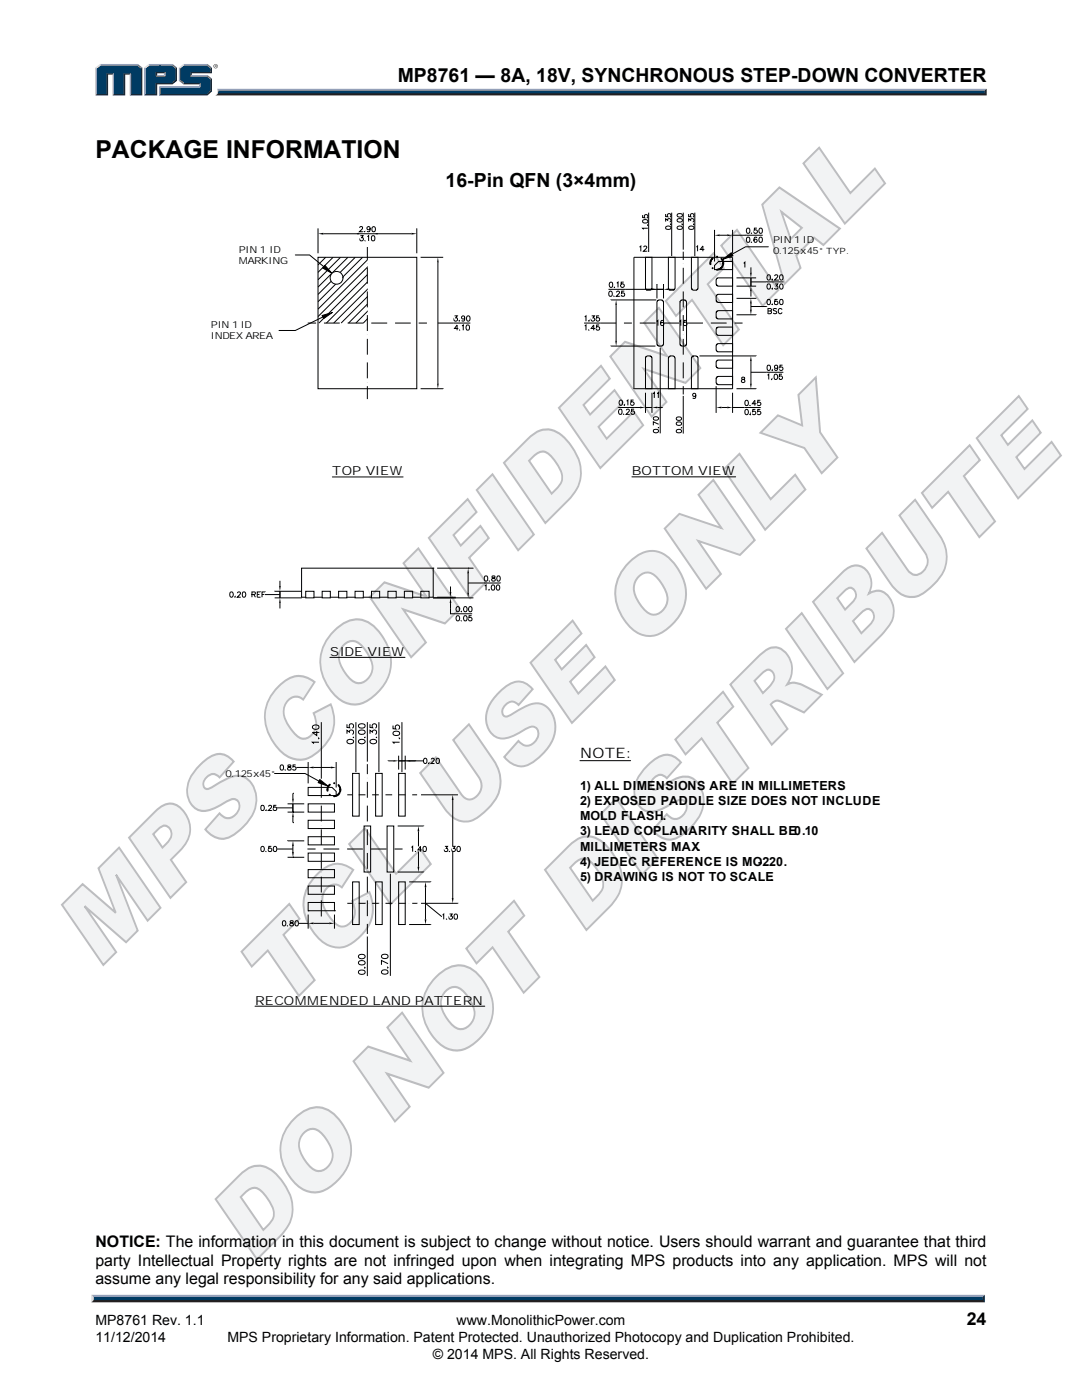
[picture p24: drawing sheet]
<svg xmlns="http://www.w3.org/2000/svg" width="216mm" height="279mm" viewBox="0 0 216 279" stroke-linecap="round" stroke-linejoin="round" font-family="sans-serif">
<defs><g id="words">
<g font-size="20.4" fill="#f2f3f4">
<text x="19.6" y="193.6" transform="rotate(-45 19.6 193.6)">MPS CONFIDENTIAL</text>
<text x="50.2" y="252.4" transform="rotate(-45 50.2 252.4)">DO NOT DISTRIBUTE</text>
</g>
<text font-size="4.9" x="19" y="31.5">PACKAGE INFORMATION</text>
<g font-size="3.9">
<text x="79.4" y="16.3">MP8761 — 8A, 18V, SYNCHRONOUS STEP-DOWN CONVERTER</text>
<text x="88.9" y="37.3">16-Pin QFN (3×4mm)</text>
</g>
<text font-size="3.5" x="192.9" y="264.5">24</text>
<g font-size="3.2">
<text x="19" y="249">NOTICE: The information in this document is subject to change without notice. Users should warrant and guarantee that third</text>
<text x="19" y="252.6">party Intellectual Property rights are not infringed upon when integrating MPS products into any application. MPS will not</text>
<text x="19" y="256.3">assume any legal responsibility for any said applications.</text>
</g>
<text font-size="2.9" x="115.7" y="151.3">NOTE:</text>
<g font-size="2.8">
<text x="19" y="267.9">11/12/2014</text>
<text x="19" y="264.5">MP8761 Rev. 1.1</text>
<text x="45.4" y="267.9">MPS Proprietary Information. Patent Protected. Unauthorized Photocopy and Duplication Prohibited.</text>
<text x="91.1" y="264.5">www.MonolithicPower.com</text>
<text x="86.4" y="271.1">© 2014 MPS. All Rights Reserved.</text>
</g>
<g font-size="2.5">
<text x="66.3" y="94.8">TOP VIEW</text>
<text x="126.1" y="94.8">BOTTOM VIEW</text>
<text x="65.9" y="130.8">SIDE VIEW</text>
<text x="115.7" y="157.6">1) ALL DIMENSIONS ARE IN MILLIMETERS</text>
<text x="115.7" y="160.7">2) EXPOSED PADDLE SIZE DOES NOT INCLUDE</text>
<text x="167.5" y="157.6">.</text>
<text x="115.7" y="163.6">MOLD FLASH.</text>
<text x="115.7" y="166.7">3) LEAD COPLANARITY SHALL BE0.10</text>
<text x="115.7" y="169.7">MILLIMETERS MAX.</text>
<text x="115.7" y="172.8">4) JEDEC REFERENCE IS MO-220.</text>
<text x="115.7" y="175.9">5) DRAWING IS NOT TO SCALE.</text>
<text x="50.9" y="200.6">RECOMMENDED LAND PATTERN</text>
</g>
<g font-size="1.9">
<text x="47.7" y="50.6">PIN 1 ID</text>
<text x="47.7" y="52.7">MARKING</text>
<text x="154.3" y="48.5">PIN 1 ID</text>
<text x="154.3" y="50.8">0.125x45° TYP.</text>
<text x="42.1" y="65.5">PIN 1 ID</text>
<text x="42.1" y="67.6">INDEX AREA</text>
<text x="45" y="155">0.125x45°</text>
</g>
</g></defs>
<g fill="none" stroke="#bcbdc0" stroke-width=".39">
<path d="M163.5 29.5l6.2 9 4.9-4.9 2 3-8 8-8.3-12zM143.9 49l3.2-3.1 8.2 12-3.1 3.1zM152.1 40.8l3.4-3.4 12.1 8.2-3.3 3.3-1.9-1.5-3.5 3.6 .8 2.5-3.2 3.2zM155.9 42.3l4.1 3.2-2.2 2.2zM121.8 71.1l2.9-2.9 8.4 2.8-4.6-6.6 3-3 8.2 12.1-2.9 2.9-8.3-2.8 4.5 6.6-3 3zM132.8 60.1l9.6-9.5 2 2.9-3.2 3.2 6.2 9.1-3.1 3.1-6.2-9.1-3.2 3.2zM95.1 97.8l3.2-3.1 8.2 12-3.1 3.1zM100.6 92.4l4.6-4.7a4.7 4.7 0 0 1 5.7-1.6 10.6 10.6 0 0 1 5 8.1 7.4 7.4 0 0 1-2.4 5.5l-4.7 4.7zM106.3 91.2a2.21 2.21 0 0 1 3-.8 8.1 8.1 0 0 1 2.9 5l-.1 .7-.3 .6-1.7 1.8-4.5-6.5zM111.5 81.4l8.4-8.4 1.8 2.6-5.3 5.2 1.3 1.9 4.9-4.8 1.7 2.4-4.9 4.9 1.7 2.4 5.4-5.5 1.8 2.8-8.5 8.5zM73.8 119.1l2.9-2.9 8.4 2.9-4.6-6.7 3-3 8.2 12.1-2.9 2.9-8.3-2.8 4.5 6.6-3 3zM85.6 107.4l7.7-7.8 1.8 2.6-4.6 4.6 1.4 2.1 4-3.9 1.6 2.4-3.9 3.9 3.4 4.9-3.2 3.2z"/>
<path d="M55.6 137a5.1 5.1 0 0 1 5.4-1.9l1.8 1-2.3 3.5a2.18 2.18 0 0 0-3.5 .9 4.4 4.4 0 0 0 .8 4.7l.9 1.1a2.16 2.16 0 0 0 3.8 0 3.6 3.6 0 0 0 .1-4l3.4-1.7a7.5 7.5 0 0 1-2.3 9.2 5.2 5.2 0 0 1-8.1-.3 9 9 0 0 1-2.2-9.2l1.1-2zM66.7 125.9a6.1 6.1 0 0 1 5.6-2.2 8.6 8.6 0 0 1 5.1 5.4 8.4 8.4 0 0 1-3 10 5.2 5.2 0 0 1-7.9-.6 8.8 8.8 0 0 1-1.4-10.7zM68.6 128.7a2.28 2.28 0 0 1 3.6 .2 6.9 6.9 0 0 1 2.1 4.8 2.79 2.79 0 0 1-3.5 2.5 7.2 7.2 0 0 1-3.2-5.1 3.3 3.3 0 0 1 1-2.4zM40 152.6a5.1 5.1 0 0 1 4.6-2 4.4 4.4 0 0 1 2 1.4l-2.8 3.1a1.87 1.87 0 0 0-1.9-.5 1.87 1.87 0 0 0-1.3 1.6 .89 .89 0 0 0 .2 1 .89 .89 0 0 0 1.1 .1l.8-.4a9.1 9.1 0 0 1 5.1-2.1 4.6 4.6 0 0 1 3.3 5.3 9.4 9.4 0 0 1-6.4 7.3 4.4 4.4 0 0 1-3.7-1.9l2.8-3.2a2.07 2.07 0 0 0 2 1 2.07 2.07 0 0 0 1.7-1.4 1.46 1.46 0 0 0 .2-1.6 1.46 1.46 0 0 0-1.4-.8l-.7 .3a11.5 11.5 0 0 1-5 2 3.9 3.9 0 0 1-3.2-4.6 7.7 7.7 0 0 1 2.6-4.6zM30.6 166.5l.9-.9a1.41 1.41 0 0 1 2.4-.2 2.2 2.2 0 0 1-.7 3l-.8 .8zM31 162a3.5 3.5 0 0 1 4.6-1.1 5.6 5.6 0 0 1 .2 9l-1.7 1.7 3.1 4.4-3.2 3.2-8.3-12zM12.4 180.6l4.1-4.2 6.6 5.8-3.5-8.9 4.2-4.1 8.2 12-2.5 2.5-6.3-9.1 4.3 11.1-2.3 2.3-8.3-7.1 6.3 9.1-2.6 2.6z"/>
</g>
<path d="M48.2 189.9l9.5-9.5 2.1 3-3.2 3.2 6.2 9-3.1 3.1-6.3-9-3.2 3.2z" fill="#f2f3f4"/>
<path d="M48.2 189.9l9.5-9.5 2.1 3-3.2 3.2 6.2 9-3.1 3.1-6.3-9-3.2 3.2z" fill="none" stroke="#bcbdc0" stroke-width=".39"/>
<path d="M63.3 174.5a5.1 5.1 0 0 1 5.4-1.9l1.8 1-2.3 3.5a2.18 2.18 0 0 0-3.5 .9 4.4 4.4 0 0 0 .8 4.6l.9 1.2a2.16 2.16 0 0 0 3.8 0 3.6 3.6 0 0 0 .1-4l3.4-1.7a7.5 7.5 0 0 1-2.3 9.2 5.2 5.2 0 0 1-8.1-.3 9 9 0 0 1-2.2-9.2l1.1-2z" fill="#f2f3f4"/>
<path d="M63.3 174.5a5.1 5.1 0 0 1 5.4-1.9l1.8 1-2.3 3.5a2.18 2.18 0 0 0-3.5 .9 4.4 4.4 0 0 0 .8 4.6l.9 1.2a2.16 2.16 0 0 0 3.8 0 3.6 3.6 0 0 0 .1-4l3.4-1.7a7.5 7.5 0 0 1-2.3 9.2 5.2 5.2 0 0 1-8.1-.3 9 9 0 0 1-2.2-9.2l1.1-2z" fill="none" stroke="#bcbdc0" stroke-width=".39"/>
<path d="M72.8 165.3l6.2 9.1 4.9-4.9 2.1 2.9-8.1 8.1-8.2-12.1z" fill="#f2f3f4"/>
<path d="M72.8 165.3l6.2 9.1 4.9-4.9 2.1 2.9-8.1 8.1-8.2-12.1z" fill="none" stroke="#bcbdc0" stroke-width=".39"/>
<path d="M87 151.1l5 7.4a1.93 1.93 0 0 0 1.7 1.1 1.93 1.93 0 0 0 1.8-1.1 2.78 2.78 0 0 0 0-3.5l-5.1-7.3 3.2-3.1 4.9 7.1a7.2 7.2 0 0 1-1.4 10 5.9 5.9 0 0 1-4.6 2.2 5.1 5.1 0 0 1-3.7-2.5l-5-7.1z" fill="#f2f3f4"/>
<path d="M87 151.1l5 7.4a1.93 1.93 0 0 0 1.7 1.1 1.93 1.93 0 0 0 1.8-1.1 2.78 2.78 0 0 0 0-3.5l-5.1-7.3 3.2-3.1 4.9 7.1a7.2 7.2 0 0 1-1.4 10 5.9 5.9 0 0 1-4.6 2.2 5.1 5.1 0 0 1-3.7-2.5l-5-7.1z" fill="none" stroke="#bcbdc0" stroke-width=".39"/>
<path d="M99.6 138.1a5.1 5.1 0 0 1 4.7-2 4.4 4.4 0 0 1 2 1.4l-2.8 3.2a1.87 1.87 0 0 0-2-.5 1.87 1.87 0 0 0-1.3 1.6 .89 .89 0 0 0 .3 1 .89 .89 0 0 0 1 .1l.9-.5a9.1 9.1 0 0 1 5-2 4.6 4.6 0 0 1 3.4 5.2 9.4 9.4 0 0 1-6.5 7.3 4.4 4.4 0 0 1-3.7-1.8l2.8-3.2a2.07 2.07 0 0 0 2 .9 2.07 2.07 0 0 0 1.8-1.4 1.46 1.46 0 0 0 .2-1.6 1.46 1.46 0 0 0-1.4-.8l-.8 .3a11.5 11.5 0 0 1-5 2.1 3.9 3.9 0 0 1-3.2-4.7 7.7 7.7 0 0 1 2.6-4.6z" fill="#f2f3f4"/>
<path d="M99.6 138.1a5.1 5.1 0 0 1 4.7-2 4.4 4.4 0 0 1 2 1.4l-2.8 3.2a1.87 1.87 0 0 0-2-.5 1.87 1.87 0 0 0-1.3 1.6 .89 .89 0 0 0 .3 1 .89 .89 0 0 0 1 .1l.9-.5a9.1 9.1 0 0 1 5-2 4.6 4.6 0 0 1 3.4 5.2 9.4 9.4 0 0 1-6.5 7.3 4.4 4.4 0 0 1-3.7-1.8l2.8-3.2a2.07 2.07 0 0 0 2 .9 2.07 2.07 0 0 0 1.8-1.4 1.46 1.46 0 0 0 .2-1.6 1.46 1.46 0 0 0-1.4-.8l-.8 .3a11.5 11.5 0 0 1-5 2.1 3.9 3.9 0 0 1-3.2-4.7 7.7 7.7 0 0 1 2.6-4.6z" fill="none" stroke="#bcbdc0" stroke-width=".39"/>
<path d="M105.9 132.3l8.4-8.4 1.7 2.5-5.2 5.3 1.3 1.9 4.9-4.9 1.6 2.5-4.8 4.8 1.6 2.4 5.4-5.4 1.9 2.7-8.6 8.6z" fill="#f2f3f4"/>
<path d="M105.9 132.3l8.4-8.4 1.7 2.5-5.2 5.3 1.3 1.9 4.9-4.9 1.6 2.5-4.8 4.8 1.6 2.4 5.4-5.4 1.9 2.7-8.6 8.6z" fill="none" stroke="#bcbdc0" stroke-width=".39"/>
<path d="M127.4 115.1a3.8 3.8 0 0 0-.1 4.9 4.3 4.3 0 0 0 3.2 2.7 3.3 3.3 0 0 0 2.1-5.2 5.5 5.5 0 0 0-3-3.2 2.26 2.26 0 0 0-2.2 .8zM125.5 112.3a6.1 6.1 0 0 1 5.6-2.2 8.6 8.6 0 0 1 5.2 5.4 8.4 8.4 0 0 1-3.1 9.9 5.2 5.2 0 0 1-7.8-.6 8.8 8.8 0 0 1-1.4-10.6z" fill="#f2f3f4"/>
<path d="M125.5 112.3a6.1 6.1 0 0 1 5.6-2.2 8.6 8.6 0 0 1 5.2 5.4 8.4 8.4 0 0 1-3.1 9.9 5.2 5.2 0 0 1-7.8-.6 8.8 8.8 0 0 1-1.4-10.6zM127.4 115.1a2.28 2.28 0 0 1 3.7 .1 6.9 6.9 0 0 1 2.1 4.9 2.79 2.79 0 0 1-3.5 2.4 7.2 7.2 0 0 1-3.2-5.1 3.3 3.3 0 0 1 .9-2.3z" fill="none" stroke="#bcbdc0" stroke-width=".39"/>
<path d="M132.6 105.5l3-2.9 8.4 2.8-4.6-6.7 2.9-2.9 8.3 12-3 3-8.3-2.8 4.5 6.5-2.9 3z" fill="#f2f3f4"/>
<path d="M132.6 105.5l3-2.9 8.4 2.8-4.6-6.7 2.9-2.9 8.3 12-3 3-8.3-2.8 4.5 6.5-2.9 3z" fill="none" stroke="#bcbdc0" stroke-width=".39"/>
<path d="M144.4 93.7l3.2-3.1 6.2 9 4.9-4.9 2 3-8 8z" fill="#f2f3f4"/>
<path d="M144.4 93.7l3.2-3.1 6.2 9 4.9-4.9 2 3-8 8z" fill="none" stroke="#bcbdc0" stroke-width=".39"/>
<path d="M151.7 86.4l3.5-3.5 4.9 2-.8-6.1 3.5-3.5 .8 11 3.5 5-3.1 3.1-3.5-5z" fill="#f2f3f4"/>
<g fill="none" stroke="#bcbdc0" stroke-width=".39">
<path d="M203.3 79l1.8 2.6-5.3 5.3 1.3 1.9 4.9-4.9 1.7 2.5-4.9 4.8 1.6 2.4 5.4-5.4 1.9 2.7-8.5 8.6-8.3-12.1zM151.7 86.4l3.5-3.5 4.9 2-.8-6.1 3.5-3.5 .8 11 3.5 5-3.1 3.1-3.5-5zM184 98.4l9.5-9.5 2 2.9-3.2 3.2 6.2 9.1-3.1 3.1-6.2-9.1-3.2 3.2zM167.1 119.4l1.7-1.7a1.27 1.27 0 0 1 1.6 0 1.27 1.27 0 0 1 .3 1.6 7.2 7.2 0 0 1-2.1 2.4zM179.5 102.9l3.1-3.2 4.9 7.2a7.2 7.2 0 0 1-1.4 10 5.9 5.9 0 0 1-4.6 2.2 5.1 5.1 0 0 1-3.7-2.5l-4.9-7.1 3.1-3.2 5 7.4a1.93 1.93 0 0 0 1.8 1 1.93 1.93 0 0 0 1.7-1 2.78 2.78 0 0 0 0-3.5zM150.5 135.9a7.5 7.5 0 0 1 2.5-2.2 1.44 1.44 0 0 1 1.4 .8 1.44 1.44 0 0 1-.1 1.5l-.8 1-1.3 1.3zM151 131.4a6 6 0 0 1 3.6-2.2 4.1 4.1 0 0 1 3.4 4.1 5.3 5.3 0 0 1-1 3.3 3 3 0 0 1 3.1 .1l3.9 1.9-3.6 3.6-4.2-2a1.65 1.65 0 0 0-2.4 .4l3.3 4.9-3.1 3.1-8.3-12zM156.8 125.5l3.2-3.1 8.2 12-3.1 3.1zM162.2 120.1l5.9-5.9a3.3 3.3 0 0 1 4.1-1 3.9 3.9 0 0 1 1.1 5.3 2.94 2.94 0 0 1 4.6 1.6 5.1 5.1 0 0 1-1.4 5.9l-6 6.1zM170.2 123.9l2-1.9a1.34 1.34 0 0 1 1.7-.1 1.34 1.34 0 0 1 .4 1.7l-.5 .9-1.9 1.9zM129.2 152.8a5.1 5.1 0 0 1 4.6-2.1 4.4 4.4 0 0 1 2.1 1.5l-2.8 3.1a1.87 1.87 0 0 0-2-.5 1.87 1.87 0 0 0-1.3 1.6 .89 .89 0 0 0 .3 1 .89 .89 0 0 0 1 .1l.9-.5a9.1 9.1 0 0 1 5-2 4.6 4.6 0 0 1 3.4 5.2 9.4 9.4 0 0 1-6.5 7.4 4.4 4.4 0 0 1-3.7-1.9l2.8-3.2a2.07 2.07 0 0 0 2 .9 2.07 2.07 0 0 0 1.8-1.3 1.46 1.46 0 0 0 .2-1.6 1.46 1.46 0 0 0-1.4-.8l-.8 .2a11.5 11.5 0 0 1-5 2.1 3.9 3.9 0 0 1-3.2-4.7 7.7 7.7 0 0 1 2.6-4.5zM134.8 147.6l9.5-9.5 2 2.9-3.2 3.2 6.2 9.1-3.1 3.1-6.2-9-3.2 3.2z"/>
<path d="M108.7 173.6l4.7-4.7a4.7 4.7 0 0 1 5.7-1.6 10.6 10.6 0 0 1 5 8.2 7.4 7.4 0 0 1-2.4 5.4l-4.7 4.7zM113.8 173.2a4.9 4.9 0 0 1 2.5-1.9 2.87 2.87 0 0 1 2.4 1.6 5.9 5.9 0 0 1 1.6 4.1l-.6 1.2-1.4 1.5zM119.8 162.5l3.2-3.2 8.2 12.1-3.1 3.1zM87 195a6.1 6.1 0 0 1 5.6-2.2 8.6 8.6 0 0 1 5.2 5.4 8.4 8.4 0 0 1-3.1 9.9 5.2 5.2 0 0 1-7.8-.6 8.8 8.8 0 0 1-1.4-10.6zM88.9 197.8a2.28 2.28 0 0 1 3.7 .1 6.9 6.9 0 0 1 2.1 4.9 2.79 2.79 0 0 1-3.5 2.4 7.2 7.2 0 0 1-3.2-5.1 3.3 3.3 0 0 1 .9-2.3zM93 189.3l9.6-9.5 2 2.9-3.2 3.2 6.2 9.1-3.1 3.1-6.2-9-3.2 3.2zM70.5 211.8l3-2.9 8.4 2.8-4.6-6.7 2.9-2.9 8.3 12-3 3-8.3-2.8 4.6 6.6-3 2.9zM43 239.3l4.7-4.6a4.7 4.7 0 0 1 5.7-1.6 10.6 10.6 0 0 1 5 8.1 7.4 7.4 0 0 1-2.5 5.5l-4.6 4.6zM48 238.9a4.9 4.9 0 0 1 2.6-1.8 2.87 2.87 0 0 1 2.3 1.5 5.9 5.9 0 0 1 1.7 4.1l-.6 1.3-1.5 1.5zM58.7 223.3a6.1 6.1 0 0 1 5.6-2.2 8.6 8.6 0 0 1 5.2 5.4 8.4 8.4 0 0 1-3.1 10 5.2 5.2 0 0 1-7.8-.7 8.8 8.8 0 0 1-1.4-10.6zM60.6 226.1a2.28 2.28 0 0 1 3.6 .2 6.9 6.9 0 0 1 2.1 4.8 2.79 2.79 0 0 1-3.4 2.5 7.2 7.2 0 0 1-3.2-5.2 3.3 3.3 0 0 1 .9-2.3z"/>
</g>
<path d="M43.3 17.7h153.6l-.4 .7h-153z" fill="#94a0b9"/>
<path d="M43.5 18.4h153l.4 .6h-154l.4-.2z" fill="#231f20"/>
<path d="M196.5 18.1l.4-.4v1.3l-.4-.4z" fill="#001339"/>
<path d="M43.5 18.1h153v.5h-153.1z" fill="#003b63"/>
<path d="M43.3 17.7l.2 .5a.79 .79 0 0 1-.6 .8h.1a1.24 1.24 0 0 0 .3-1.3z" fill="#dcddde"/>
<path d="M31.1 15.2l.3-.2h1.3l.3 .2z" fill="#94a0b9"/>
<g fill="#003b63">
<path d="M19.3 13.6l.8-.6h7.2l.8 .6v5.2h-1.9v-4.2h-1.5v4.2h-2v-4.2h-1.4v4.2h-2z"/>
<path d="M29 13.6l.8-.6h2.2v1.4h-.9v.8h1.9v-.8h-1.3v-1.4h2.5l.9 .6v2.3l-.9 .7h-3.1v2.2h-2.1z"/>
<path d="M32 17.5h8v-.9h-3.3l-.8-.7v-2.3l.8-.6h4.5l.8 .6v.8h-4v.8h3.2l.8 .7v2.2l-.8 .7h-9.2z"/>
</g>
<path d="M36.6 12.9h4.8" fill="none" stroke="#94a0b9" stroke-width=".27"/>
<path d="M35.7 13.5l.9-.7 .2 .2-.8 .6z" fill="#dcddde"/>
<path d="M35.8 13.5v2.6" fill="none" stroke="#94a0b9" stroke-width=".27"/>
<path d="M35.7 16.1l.3-.2 .8 .7-.2 .2z" fill="#547194"/>
<path d="M36.6 16.7h3.4" fill="none" stroke="#001339" stroke-width=".27"/>
<g fill="#94a0b9">
<path d="M31.7 17.2h8v-.4l.3-.2v.9h-8z"/>
<path d="M31.7 17.2l.3 .3v1.3l-.3 .2z"/>
</g>
<path d="M38 14.4h4v-.8l.3-.1v1.1h-4v.4l-.3 .2z" fill="#001339"/>
<path d="M38 15.1h3.4" fill="none" stroke="#94a0b9" stroke-width=".27"/>
<path d="M41.4 15l.9 .7-.3 .2-.8-.7z" fill="#547194"/>
<g fill="#001339">
<path d="M31.7 19l.3-.2h9.2l.8-.7v-2.2l.3-.2v2.5l-.9 .8z"/>
<path d="M31.1 16.6h3.1l.9-.7v-2.3l.2-.1v2.6l-.9 .7h-3v2.2h-2.6l.2-.2h2.1z"/>
</g>
<path d="M34.4 12.8l.9 .7-.2 .1-.9-.6z" fill="#547194"/>
<path d="M29.7 12.9h4.7" fill="none" stroke="#94a0b9" stroke-width=".27"/>
<path d="M28.8 13.5l.9-.7 .1 .2-.8 .6z" fill="#dcddde"/>
<path d="M28.9 13.5v5.5" fill="none" stroke="#94a0b9" stroke-width=".27"/>
<path d="M32.7 14.6l.3-.2v.8l-.3-.2z" fill="#94a0b9"/>
<g fill="#001339">
<path d="M31.1 14.4h1.9l-.3 .2h-1.3v.4l-.3 .2z"/>
<path d="M28.1 13.6l.3-.1v5.5h-2.5l.3-.2h1.9z"/>
</g>
<path d="M27.5 12.8l.9 .7-.3 .1-.8-.6z" fill="#547194"/>
<path d="M19.9 12.9h7.6" fill="none" stroke="#94a0b9" stroke-width=".27"/>
<path d="M19 13.5l.9-.7 .2 .2-.8 .6z" fill="#dcddde"/>
<path d="M19.2 13.5v5.5" fill="none" stroke="#94a0b9" stroke-width=".27"/>
<path d="M21.3 14.6h1.4l-.2 .3h-.9v4.1h-2.6l.3-.2h2z" fill="#001339"/>
<path d="M22.6 14.6v4.4" fill="none" stroke="#94a0b9" stroke-width=".27"/>
<path d="M24.7 14.6h1.5l-.3 .3h-.9v4.1h-2.5l.2-.2h2z" fill="#001339"/>
<path d="M26 14.6v4.4" fill="none" stroke="#94a0b9" stroke-width=".27"/>
<path d="M41.4 12.8l.9 .7-.3 .1-.8-.6z" fill="#547194"/>
<g fill="#231f20">
<path d="M18.7 259.2h177.4l.4 .7h-178.3z"/>
<path d="M42.6 13.2a.45 .45 0 0 1 .9 0 .45 .45 0 0 1-.9 0zM42.7 13.2a.37 .37 0 0 0 .7 0 .37 .37 0 0 0-.7 0zM42.9 13h.3v.5l-.2-.3-.1 .3zM42.9 13v.2h.2z"/>
</g>
<path d="M18.3 258.4h178.2l-.4 .8h-177.4z" fill="#94a0b9"/>
<path d="M196.5 258.4v1.5l-.4-.4v-.6z" fill="#001339"/>
<path d="M18.7 258.9h177.4v.6h-177.4z" fill="#003b63"/>
<path d="M18.2 258.4l.5 .5v.5l-.5 .5z" fill="#dcddde"/>
<g fill="none" stroke="#000" stroke-width=".2">
<path d="M58.9 50.9h2.9l2.8 2.3M63.5 51.4h19.7v26.2h-19.7zM63.5 45.6v4.9M63.5 51.4h.1M64.5 46.7h7.1M64.8 53l1.4 1.5-1.8-1zM65 51.4l-1.5 1.5M66.5 51.4l-3 3M67.9 51.4l-4.4 4.4M69.4 51.4l-5.9 5.9M70.9 51.4l-7.4 7.4M71.2 46.7h4.2"/>
<path d="M71.8 45.5l.2-.3 .3 .1v.3l-.6 .6 .7 .1M71.9 47h.6l-.3 .4a.34 .34 0 0 1 .2 .6 .34 .34 0 0 1-.6-.1M72.3 51.4l-8.8 8.8M72.7 46.2h.1M72.9 48h.1M73.3 57.8l-6.7 6.7M73.3 56.3l-8.2 8.2M73.3 49.3v2.6l-9.8 9.8M73.3 52.7h.1M73.3 53.4v3.2M73.3 57.4h.1M73.3 58.2v3.1"/>
<path d="M73.3 47.2l.3-.2v1.1M73.3 54.8l-9.7 9.7M73.3 53.4l-9.8 9.8M73.3 59.2l-5.2 5.3M73.9 45.6a.32 .32 0 0 1-.5 .2 .32 .32 0 0 1-.1-.5 .32 .32 0 0 1 .5 .1l.1 .2a.51 .51 0 0 1-.3 .6l-.3-.1M74.3 47.1a.51 .51 0 0 1 .6 .3 .51 .51 0 0 1-.4 .7h-.1a.67 .67 0 0 1-.1-1zM74.4 45.3a.46 .46 0 0 1 .5 .5 .46 .46 0 0 1-.5 .4l-.2-.4zM75 46.7h7.1M83.2 51.4h.1M83.2 45.6v4.9M83.2 46.7h.1M83.9 51.4h4.5"/>
<path d="M87.4 52.4v24.1M121.4 57.7h11M121.6 58.2a.47 .47 0 0 1 .6 .4 .47 .47 0 0 1-.6 .5l-.1-.4zM121.7 56.4l.2-.1a.55 .55 0 0 1 .4 .5 .55 .55 0 0 1-.4 .6l-.3-.5zM122.5 59l.1 .1M122.6 57.3h.1M123 58.4l.2-.3 .4 .2-.6 .8 .7 .1M123.1 56.5l.2-.2v1.1M124 59h.1M124.5 56.3h-.5l-.1 .4a.37 .37 0 0 1 .6 .1 .37 .37 0 0 1-.1 .5 .37 .37 0 0 1-.5-.2v.1M124.6 58.1h-.5l-.1 .4a.37 .37 0 0 1 .6 .1 .37 .37 0 0 1-.1 .5 .37 .37 0 0 1-.5-.2M126.5 51.4h19.7v26.2h-19.7z"/>
<path d="M127.6 49.3l.3-.2v1.1M128.2 42.9v.5l.5 .1-.1-.4 .1-.2h.5l.1 .2-.2 .4M128.3 44a.53 .53 0 0 1 .6-.2 .53 .53 0 0 1 .3 .6 .52 .52 0 0 1-.6 .2 .52 .52 0 0 1-.3-.6zM128.5 49.3l.1-.2h.2l.3 .3-.7 .7 .7 .1M128.8 51.4h1.3v6.2l-.4 .3h-.6l-.3-.3zM129 57.7h1M129.2 45h.1M129.3 45.6h-1.1l.2 .2M129.4 42.4v7.9M131 59.9h-9.1M131.1 56.7v2.9M131.7 59.9h.1"/>
<path d="M132.4 56.7v2.9M132.4 57.7h.1M132.8 44.2v-.5l.4 .3a.36 .36 0 0 1 .6-.3 .36 .36 0 0 1-.1 .6M132.8 42.7v.5l.5 .1a.37 .37 0 0 1 0-.6 .37 .37 0 0 1 .5 .1 .37 .37 0 0 1-.1 .5M132.9 45.3a.52 .52 0 0 1 .6-.2 .52 .52 0 0 1 .3 .6h-.8h-.1zM133.4 51.4h1.3v6l-.4 .5h-.7l-.2-.4zM133.4 57.7h1.1M133.8 44.7v.1M134 42.4v8.7M135.2 45.3l.5-.2 .5 .3a.55 .55 0 0 1-.6 .4 .55 .55 0 0 1-.5-.4zM135.2 43.8l.5-.2 .5 .3a.54 .54 0 0 1-.6 .4 .54 .54 0 0 1-.5-.4zM135.2 42.8l.5-.2 .3 .1 .2 .2a.5 .5 0 0 1-.6 .4 .5 .5 0 0 1-.4-.5z"/>
<path d="M135.8 60l.8-.1 .4 .4v8.3l-.4 .5-.6-.1-.3-.3v-8.4zM136.1 44.7v.1zM136.3 50.2v1.7M136.3 52.7h.1M136.3 53.4v3.2M136.3 57.4h.1M136.3 58.2v3.1M136.3 42.4v7.4M137.4 44.2v-.5l.4 .3a.36 .36 0 0 1 .6-.3 .36 .36 0 0 1-.1 .6M137.4 42.7v.5l.5 .1a.37 .37 0 0 1 0-.6 .37 .37 0 0 1 .5 .1 .37 .37 0 0 1-.1 .5M137.5 45.3a.51 .51 0 0 1 .6-.2 .51 .51 0 0 1 .3 .6h-.8l-.2-.2zM138 51.4h1.3v6.2l-.4 .3h-.7l-.2-.4z"/>
<path d="M138.4 44.7v.1M138.6 42.4v8.7M138.9 49.3l.3-.2v1M140.5 49.8h-.8l.6-.7v1M142.6 45.9v6.3M142.6 53h.1M143 58.9l.3-.2h2.9v1.7l-3-.1-.3-.4zM143 55.6l.3-.1h2.9v1.6h-3l-.3-.4zM143.4 52.2h2.8v1.6h-3.6v-.8l.8-.8h2.8M143.6 46.9l1.5 .1M146.2 45.9v4.6M146.2 46.9h2.7"/>
<path d="M146.2 51.4h.1M146.2 55.5h.1M146.2 57.1h.1M146.2 59.5v.1M147 55.5h3.9M147 57.1h3.9M147 59.5l3.9 .1M148.4 52.5l.2-.2v1.1M149.1 45.6a.52 .52 0 0 1 .6 .3 .52 .52 0 0 1-.3 .7l-.4-.2-.1-.4zM149.1 47.4a.52 .52 0 0 1 .6 .3 .52 .52 0 0 1-.3 .7l-.4-.2-.1-.4zM149.8 53.4v1M149.8 58.1v1.1"/>
<path d="M149.8 56.3h6.5M149.8 55.5v1.6M149.8 57.1h.1M150 46.5h.1M150 48.3h.1M151 45.5h-.5v.5a.37 .37 0 0 1 .5 0 .37 .37 0 0 1 0 .5 .37 .37 0 0 1-.6-.1M151 47.5v-.1a.51 .51 0 0 0-.6 .3 .51 .51 0 0 0 .3 .7 .33 .33 0 0 0 .4-.3 .33 .33 0 0 0-.3-.4 .33 .33 0 0 0-.4 .3M151.6 45.6l.1-.1a.53 .53 0 0 1 .4 .5 .53 .53 0 0 1-.4 .6l-.3-.5zM151.6 47.4l.1-.1a.53 .53 0 0 1 .4 .5 .53 .53 0 0 1-.4 .6l-.3-.5zM152.2 46.9l-3.3 .1M153.2 54.9a.53 .53 0 0 1 .6 .4 .53 .53 0 0 1-.3 .6l-.3-.1-.2-.3zM153.2 56.7a.52 .52 0 0 1 .6 .4 .52 .52 0 0 1-.3 .6l-.4-.2-.1-.4z"/>
<path d="M153.2 59.8a.52 .52 0 0 1 .6 .4 .52 .52 0 0 1-.3 .6l-.4-.2-.1-.4zM154.1 55.8v.1M154.1 57.6v.1M154.6 55.1l.2-.3 .4 .2-.7 .9h.7M154.6 56.7h.6l-.3 .4a.35 .35 0 0 1 .2 .5 .35 .35 0 0 1-.6-.1M155.2 59.8h-.6v.4l.4-.1 .2 .1v.5l-.3 .1-.4-.2M155.3 55.9h.1M155.7 54.9a.52 .52 0 0 1 .6 .4 .52 .52 0 0 1-.3 .6l-.3-.1-.1-.3zM155.7 56.7a.51 .51 0 0 1 .6 .4 .51 .51 0 0 1-.3 .6l-.4-.2v-.4zM155.7 59.8a.51 .51 0 0 1 .6 .4 .51 .51 0 0 1-.3 .6l-.3-.1-.1-.3zM156.3 56.3h.1M61.4 64.5h1.7"/>
<path d="M63.9 64.5h.1M64.6 64.5h3.2M68.6 64.5h.1M69.4 64.5h3.1M73.3 62.1h.1M73.3 62.9v3.2M73.3 66.8h.1M73.3 67.6v3.2M73.3 71.6h.1M73.3 72.3v3.2M73.3 76.3h.1M73.3 77.1v2.6"/>
<path d="M73.3 64.5h.1M73.3 63.7l-.8 .8M73.3 62.2l-2.3 2.3M73.3 60.7l-3.7 3.8M74.1 64.5h3.2M78 64.5h.1M78.8 64.5h3.2M82.8 64.5h.1M83.2 77.6h.1M83.5 64.5h1.7M83.9 77.6h4.5M87.4 64.5h6.5"/>
<path d="M87.4 77.6h.1M90.7 63h.5l-.3 .4a.35 .35 0 0 1 .4 .4 .35 .35 0 0 1-.3 .3 .35 .35 0 0 1-.4-.2M91.4 65.6h-.7l.5-.7v1M91.6 64l.1 .1M91.7 65.8h.1M92.2 65l.2-.1v1M92.7 63.4a.32 .32 0 0 1-.4 .2 .32 .32 0 0 1-.1-.5 .32 .32 0 0 1 .5 .1v.2a.5 .5 0 0 1-.3 .7l-.3-.2M93.1 64.9a.51 .51 0 0 1 .7 .4 .51 .51 0 0 1-.4 .6l-.4-.2v-.4zM93.2 63.1a.51 .51 0 0 1 .7 .4 .51 .51 0 0 1-.4 .6l-.4-.2zM116.5 64.5h6.4M116.7 63.2l.2-.2v1.1M116.7 65l.2-.1v1"/>
<path d="M117.5 64l.1 .1M117.5 65.8h.1M118.1 63h.5l-.3 .4a.35 .35 0 0 1 .3 .6 .35 .35 0 0 1-.6-.1M118.7 65.6h-.7l.5-.7v1M119.5 63h-.4l-.1 .5a.37 .37 0 0 1 .6 0 .37 .37 0 0 1-.1 .5 .37 .37 0 0 1-.5-.1M119.5 64.9h-.4l-.1 .4a.37 .37 0 0 1 .6 0 .37 .37 0 0 1-.1 .6 .37 .37 0 0 1-.5-.2M122.9 60.9v7.1M122.9 69.1h.1M123.7 79.9a.51 .51 0 0 1 .6 .4 .51 .51 0 0 1-.4 .6l-.2-.1-.2-.3zM124.5 64.5h1.6M126.4 79.8h-.5v.5a.37 .37 0 0 1 .6 0 .37 .37 0 0 1-.1 .5 .37 .37 0 0 1-.6-.1M126.9 64.5h.1"/>
<path d="M127.7 64.5h3.1M128.8 78.4v4M128.8 77.6h.1M128.9 71.2l.8-.2 .4 .4v6.2h-1.3v-6.2zM130.1 78.4v4M130.1 77.6h.1M130.3 78.5l.3-.2v1.1M130.8 69.1h-8.9M131 64.1l.3-.2v1.1M131.1 60.4h.1M131.1 78.5l.3-.2v1.1M131.2 60l.8-.1 .4 .4v8.4l-.4 .4-.6-.1-.3-.4v-8.3z"/>
<path d="M131.6 69.1h.1M131.6 64.5h.1M131.7 69.4v17.1M132.4 64.5h3.1M132.4 60.4h.1M132.4 64.1v-.1a.48 .48 0 0 0-.6 .4 .48 .48 0 0 0 .5 .5l.2-.2-.3-.3h-.2l-.2 .2M133.6 71.1l.7-.1 .3 .2 .1 .3v6.1h-1.3v-6.1zM135.6 64.1l.2-.2v1.1M136.3 64.5h.1M136.3 62.1h.1M136.3 62.9v3.2M136.3 66.8h.1"/>
<path d="M136.3 67.6v3.2M136.3 71.6h.1M136.3 72.3v3.2M136.3 76.3h.1M136.3 77.1v1.6M136.3 79v7.5M137 63.9h-.5l-.1 .5a.37 .37 0 0 1 .6 0 .37 .37 0 0 1-.1 .6 .37 .37 0 0 1-.5-.2M137.1 64.5h3.2M138.2 71.1l.7-.1 .4 .4v6.2h-1.3v-6.1zM138.8 71v.1M138.8 78.8a.32 .32 0 0 1-.4 .3 .32 .32 0 0 1-.2-.5 .32 .32 0 0 1 .5-.1l.1 .3a.46 .46 0 0 1-.3 .7l-.2-.1M139.6 71l11.3 .1"/>
<path d="M141.1 64.5h.1M141.8 64.5h3.2M142.9 77.1v5.3M142.9 76.3h.1M143 68.8l.3-.2h2.9v1.6h-3l-.3-.4zM143 65.4l.3-.1h2.9v1.6h-3l-.3-.4zM143 75.3l.3-.2h2.9v1.7h-3l-.3-.5zM143 62.2l.3-.2h2.9v1.6h-3l-.3-.4zM143 72l.3-.1h2.9v1.6h-3l-.3-.4v-.8zM145.8 64.5h.1M146.2 62.8h.1M146.2 78.4v4"/>
<path d="M146.6 64.5h1.6M147 62.8h3.9M147 77.6h3.9M148 75.3v.3l.5 .2 .1 .2v.2l-.2 .1-.4-.1-.1-.2 .2-.2 .4-.2 .1-.2-.2-.1zM148.8 79.9a.48 .48 0 0 1 .5 .5 .48 .48 0 0 1-.5 .5l-.2-.4zM149.8 60.6v1.2M149.8 61.2h3.2M149.8 62.8h.1M149.8 72.1v4.4M149.8 74.3h3.2M149.8 77.6h.1M151.7 79.9h-.5v.4a.38 .38 0 0 1 .5 .1 .38 .38 0 0 1 0 .5 .38 .38 0 0 1-.6-.1"/>
<path d="M153 74.3h3.3M153.1 74.9l.3-.2v1M153.2 72.9a.49 .49 0 0 1 .6 .5 .49 .49 0 0 1-.6 .5l-.1-.4zM153.2 62.1h.6l.1 .2-.1 .2-.6 .1M153.7 62.1l.2-.3v-.1l-.7-.1v1M154 75.6v.1M154.1 60.7v.1M154.1 73.8v.1M154.6 74.7a.48 .48 0 0 1 .6 .5 .48 .48 0 0 1-.6 .5l-.1-.4zM155 61.7l-.3-.1h-.4l.1 .4 .5 .2 .1 .3-.3 .1-.4-.1M155.2 73.2a.33 .33 0 0 1-.5 .3 .33 .33 0 0 1-.1-.5 .33 .33 0 0 1 .6 0v.2a.49 .49 0 0 1-.4 .7l-.2-.1M155.4 75.5h.1"/>
<path d="M155.6 73.7h.1M156 61.8a.42 .42 0 0 0-.5-.2 .42 .42 0 0 0-.2 .6 .38 .38 0 0 0 .3 .4 .38 .38 0 0 0 .4-.2M156 74.7h-.5v.4a.38 .38 0 0 1 .6 0 .38 .38 0 0 1-.1 .6 .38 .38 0 0 1-.6-.2M156.1 62.4h.1M156.1 72.9h-.5v.4a.37 .37 0 0 1 .6 0 .37 .37 0 0 1-.1 .6 .37 .37 0 0 1-.6-.2M156.3 74.3h.1M66.3 95.2h14.1M123.6 81.7h.1a.53 .53 0 0 1 .4 .5 .53 .53 0 0 1-.4 .5l-.3-.4zM124.5 82.6v.1M124.6 80.8v.1M125 81.9l.1-.2h.3l.2 .3-.7 .7h.7M125 80.1l.3-.3v1.1"/>
<path d="M126.1 95.2h20.7M126.5 81.7h-.5v.4a.37 .37 0 0 1 .5 0 .37 .37 0 0 1 0 .6 .37 .37 0 0 1-.6-.2M126.7 81.3h-3.3M127.7 81.3h-1M128.8 81.3h1.3M130.4 85.8a.52 .52 0 0 1 .6-.2 .52 .52 0 0 1 .3 .6 .51 .51 0 0 1-.6 .2 .51 .51 0 0 1-.3-.6zM130.4 83.3a.51 .51 0 0 1 .6-.2 .51 .51 0 0 1 .3 .6 .51 .51 0 0 1-.6 .2 .51 .51 0 0 1-.3-.6zM131.1 81.3h1.1M131.3 85.3h.1M131.4 84.7l-1-.5v.7M135 85.9l.6-.2 .4 .3a.55 .55 0 0 1-.5 .4 .55 .55 0 0 1-.6-.4zM135 84.3l.6-.1 .4 .3a.54 .54 0 0 1-.5 .4 .54 .54 0 0 1-.6-.4z"/>
<path d="M135 83.4l.6-.2h.2l.2 .3a.5 .5 0 0 1-.6 .4 .5 .5 0 0 1-.4-.5zM135.9 85.3h.1M144 81.3h1.1M146.2 81.3h5.6M148.8 81.8l.1-.1a.54 .54 0 0 1 .4 .5 .54 .54 0 0 1-.4 .6l-.2-.2-.1-.3zM149.7 80.9h.1M149.7 82.7h.1M150.7 81.7h-.5v.4a.37 .37 0 0 1 .5 .1 .37 .37 0 0 1-.1 .5 .37 .37 0 0 1-.5-.1M150.9 80.6h-.8l.5-.7v1.1M151.7 81.7h-.5v.4a.38 .38 0 0 1 .5 .1 .38 .38 0 0 1 0 .5 .38 .38 0 0 1-.6-.1M46 118.2a.48 .48 0 0 1 .6 .4 .48 .48 0 0 1-.6 .5l-.2-.4zM46.9 119.1h.1"/>
<path d="M47.4 118.4l.2-.3 .4 .2-.7 .9h.7M48.5 118.2a.49 .49 0 0 1 .5 .4 .49 .49 0 0 1-.5 .5l-.2-.4zM50.3 118.7l.6-.1v-.4l-.6-.1v1.1M50.6 118.6l.4 .6M51.3 118.6l.4 .1M52 118.2l-.7-.1v1.1h.7M52.3 118.6l.4 .1M52.9 118.7h3M52.9 118.2l-.6-.1v1.1M54.8 119.3h5.4M55.9 115.9v1M55.9 118v1.3"/>
<path d="M55.9 118h.1M60.2 118h-5.4M61 118h1.7v1.3h-1.7zM61 119.3h.1M61 118h.1M61 119.2h-.8v-5.8h26.2v5.8h-.8M62.7 119.2h1.6M64.3 118h1.6v1.3h-1.6zM65.9 119.2h1.7M67.6 118h1.6v1.3h-1.6zM69.2 119.2h1.6M70 119.3h.1"/>
<path d="M70.8 118h1.7v1.3h-1.7zM72.5 119.2h1.6M74.1 118h1.7v1.3h-1.7zM75.8 119.2h1.6M77.4 118h1.7v1.3h-1.7zM79.1 119.2h1.6M80.7 118h1.6v1.3h-1.6zM82.3 119.2h1.7M84 118h1.6v1.3h-1.6zM85.6 119.3h.1M86.4 113.4h.1M86.4 119.2h.1"/>
<path d="M87.2 119.2h3.7M87.2 113.4h7.3M89.9 117.1v1M89.9 119.2v.1M89.9 119.2h.1M90.9 119.3h-4.5h8.1M93.4 114.5v3.8M93.4 116.4h3.2M93.4 113.4h.1M96.6 116.4h3.3M96.7 116.9l.3-.2v1.1M96.8 115a.51 .51 0 0 1 .6 .3 .51 .51 0 0 1-.4 .7l-.3-.2z"/>
<path d="M97.6 117.7v.1M97.7 115.9h.1M98.2 116.8a.47 .47 0 0 1 .5 .5 .47 .47 0 0 1-.5 .4l-.2-.4zM98.2 115v.3l.5 .1 .1 .4-.2 .2-.4-.1-.1-.2 .1-.2a.46 .46 0 0 0 .5-.5zM99.2 116.8a.47 .47 0 0 1 .5 .5 .47 .47 0 0 1-.5 .4l-.2-.4zM99.3 115a.48 .48 0 0 1 .5 .5 .48 .48 0 0 1-.5 .4l-.2-.4zM55.9 120.4v1M65.8 131.2h15M89.9 120.4v2.1h4.3M91.2 121.1a.47 .47 0 0 1 .5 .5 .47 .47 0 0 1-.5 .4l-.2-.3zM91.2 122.9a.48 .48 0 0 1 .5 .5 .48 .48 0 0 1-.5 .5l-.2-.4zM92.1 122v.1"/>
<path d="M92.1 123.8v.1M92.6 121.1a.48 .48 0 0 1 .6 .5 .48 .48 0 0 1-.6 .4l-.1-.3zM92.6 122.9a.49 .49 0 0 1 .6 .5 .49 .49 0 0 1-.6 .5l-.1-.4zM93.6 121.1a.47 .47 0 0 1 .6 .5 .47 .47 0 0 1-.6 .4l-.1-.3zM94.1 122.9h-.5v.4a.37 .37 0 0 1 .5 0 .37 .37 0 0 1-.1 .6 .37 .37 0 0 1-.5-.2M56 152.7h.2a.53 .53 0 0 1 .4 .5 .53 .53 0 0 1-.4 .5l-.3-.5zM56.9 153.6h.1M57.5 152.7v.3a.44 .44 0 0 1 .5 .1 .44 .44 0 0 1 0 .5h-.5a.44 .44 0 0 1 0-.5 .44 .44 0 0 1 .5-.1v-.3zM58.4 153.5h.1M58.4 158.3v1.1M58.5 158.3h.1M59 152.7h-.5l-.1 .4a.37 .37 0 0 1 .6 0 .37 .37 0 0 1-.1 .5 .37 .37 0 0 1-.5-.1"/>
<path d="M59.1 153.2h2.4M61.5 157.1h4.8l.8 .8v.9h-5.6zM61.5 152.1v4.2M61.5 157.1h.1M62.4 144.9a.71 .71 0 0 1 .7-.3 .71 .71 0 0 1 .5 .6 .71 .71 0 0 1-.7 .4 .71 .71 0 0 1-.6-.5zM63.2 145.9v.9l-.9-.6h1.3M63.6 147.3l-.1 .1M63.6 148.1h-1.3l.3 .3M64.1 156v3.2M64.1 160h.1M64.1 144.1v11.3M66 153.2h-3.5"/>
<path d="M67.1 152.1v5.1M67.1 157.9v.1M69.2 146.4v-.6l.5 .3a.43 .43 0 0 1 .7-.3 .43 .43 0 0 1-.1 .8M69.2 144.5v.7h.6a.46 .46 0 0 1 0-.7 .46 .46 0 0 1 .7 .1 .46 .46 0 0 1-.2 .7M69.3 147.7a.73 .73 0 0 1 1.2 .4 .7 .7 0 0 1-.7 .4 .7 .7 0 0 1-.6-.6zM69.3 158.6h1M70.4 154.3h1.3v8.6h-1.3zM70.5 147.1h-.1M70.9 158.6h.1M71 144.1v10M71.6 158.6h1.3M71.6 147.7a.73 .73 0 0 1 1.3 .4 .72 .72 0 0 1-.8 .3 .72 .72 0 0 1-.6-.5z"/>
<path d="M71.6 145.9l.5-.2a.57 .57 0 0 1 .8 .5 .73 .73 0 0 1-.8 .4 .73 .73 0 0 1-.6-.5zM71.6 144.6l.5-.2a.57 .57 0 0 1 .8 .5 .73 .73 0 0 1-.8 .4 .73 .73 0 0 1-.6-.5zM72.8 147.1h.1h-.2M73.3 155.3h.1M73.3 156v3.2M73.3 160h.1M73.3 144.1v7.9M73.3 152.5v2M73.6 158.6h.1M73.8 146.4v-.6l.5 .3a.43 .43 0 0 1 .7-.3 .43 .43 0 0 1-.1 .8M73.8 144.5v.7h.6a.46 .46 0 0 1 0-.6 .46 .46 0 0 1 .7 0 .46 .46 0 0 1-.2 .7M73.9 147.7a.73 .73 0 0 1 1.2 .4 .7 .7 0 0 1-.7 .4 .7 .7 0 0 1-.6-.6z"/>
<path d="M74.3 158.6h1.3M75 154.3h1.3v8.6h-1.3zM75.1 147.1h-.1M75.6 144.1v10M76.3 158.6h.1M76.9 158.6h1.4M78.4 144.8v.6l.6 .1a.47 .47 0 0 1 0-.7 .47 .47 0 0 1 .7 .1 .47 .47 0 0 1-.2 .7M78.5 151.8l-1.1 .1M78.5 146.1l.7-.2 .3 .1 .2 .3a.68 .68 0 0 1-.6 .5 .68 .68 0 0 1-.7-.5zM78.9 158.6h.1M79.5 154.3h1.4v8.6h-1.4zM79.5 150.8v2.8"/>
<path d="M79.5 151.8l1.4 .1M79.5 154.3v.1M79.6 158.6h1.3M79.7 147.3l-.1 .1M79.7 148.1h-1.3l.3 .3M80.2 144.1v10M80.9 150.8v2.8M80.9 154.3v.1M80.9 151.8v.1M81.6 158.6h.1M81.9 151.8l1.1 .1M82.3 158.6h.9"/>
<path d="M83.2 158.6h.1M84 158.6h7.4M84.5 151.8l-3.6 .1M84.7 151.4a.51 .51 0 0 1 .6 .4 .51 .51 0 0 1-.4 .6l-.2-.1-.2-.4zM85.6 152.3h.1M86.1 151.6l.2-.3 .4 .2-.7 .9h.7M87.1 151.4a.47 .47 0 0 1 .6 .4 .47 .47 0 0 1-.6 .5l-.1-.4zM90.3 159.7v9.2M115.7 151.8h10.1M52.2 160.8a.49 .49 0 0 1 .6 .4 .49 .49 0 0 1-.6 .5l-.2-.4zM52.2 169a.47 .47 0 0 1 .6 .4 .47 .47 0 0 1-.6 .5l-.2-.4zM53.1 161.7h.1"/>
<path d="M53.1 169.9h.1M53.6 161l.2-.3 .4 .2-.2 .4-.5 .5h.7M54.1 168.9h-.5v.5a.38 .38 0 0 1 .6 0 .38 .38 0 0 1-.1 .5 .38 .38 0 0 1-.6-.1M54.7 169l.1-.1a.53 .53 0 0 1 .4 .5 .53 .53 0 0 1-.4 .5h-.1l-.2-.4zM55.1 160.7h-.5v.5a.37 .37 0 0 1 .5 0 .37 .37 0 0 1 0 .5 .37 .37 0 0 1-.6-.1M55.3 169.4h3.1M57.4 160.4h3.3M57.4 162.1h3.3M57.4 171.1h3.3M58.4 161.2h-3.1M58.4 171.1h.1M58.4 160.4v1.7"/>
<path d="M58.4 163.1v1.1M58.4 168.8l.1 1.3M58.5 164.2h.1M58.5 162.1h.1M60.7 167.8h-3.3M61.3 169.4h1.7M61.5 176.8h5.2v1.7h-5.2zM61.5 173.5h5.2v1.7h-5.2zM61.5 170.2h5.2v1.7h-5.2zM61.5 167h5.2v1.6h-5.2zM61.5 163.7h5.2v1.7h-5.2zM61.5 160.4h5.2v1.7h-5.2z"/>
<path d="M61.5 160.4h.1M61.5 162.1h.1M61.5 167.8h.1M61.5 171.1h.1M63.8 169.4h.1M64.1 160.8v3.1M64.1 164.7h.1M64.1 165.5v3.2M64.1 169.4h.1M64.1 170.2v3.2M64.1 174.2h.1M64.1 175v3.1"/>
<path d="M64.1 178.9h.1M64.1 179.7v3.2M64.5 169.4h3.2M68.5 169.4h.1M69.3 169.4h3.1M70.4 176h1.3v8.5h-1.3zM72.6 164.8h1.4v9.2h-1.4zM73.2 169.4h.1M73.3 160.8v3.1M73.3 164.7h.1M73.3 165.5v3.2M73.3 169.4h.1"/>
<path d="M73.3 170.2v3.2M73.3 174.2h.1M73.3 175v3.1M73.3 178.9h.1M73.3 179.7v3.1M74 169.4h3.1M75 176h1.3v8.5h-1.3zM77.2 164.8h1.4v9.2h-1.4zM77.9 174.4v20.4M77.9 169.4h.1M78.6 164.8v.1M78.6 174v.1"/>
<path d="M78.7 169.4h1.6M79.4 164.8l5.1 .1M79.4 174l5.1 .1M79.5 176h1.4v8.5h-1.4zM80.9 176h.1M81.6 176h4.4M82.1 169.1l.2-.2v1.1M82.9 169.9h.1M83.5 165.9v3M83.5 170v3M83.5 174v.1M84.1 169.6h-.7l.5-.7v1.1"/>
<path d="M84.5 169a.47 .47 0 0 1 .6 .4 .47 .47 0 0 1-.6 .5l-.1-.4zM84.9 177.1v6.4M88.8 168.9h.5l-.3 .4a.35 .35 0 0 1 .3 .6 .35 .35 0 0 1-.6-.1M89.7 169.9h.1M90.3 168.9h.5l-.3 .4a.35 .35 0 0 1 .3 .6 .35 .35 0 0 1-.6-.1M90.3 170v9.2M91.3 169a.47 .47 0 0 1 .6 .4 .47 .47 0 0 1-.6 .5l-.1-.4zM56.5 183.8a.48 .48 0 0 1 .5 .5 .48 .48 0 0 1-.5 .4l-.2-.4zM57.4 184.7h.1M58 183.8v.3l.5 .3a.38 .38 0 0 1-.3 .4 .38 .38 0 0 1-.4-.2l.1-.3 .6-.3v-.2zM59 183.8l.1-.1a.53 .53 0 0 1 .4 .6 .53 .53 0 0 1-.4 .5l-.3-.5zM59.6 184.3h1.9"/>
<path d="M61.5 180.1h5.2v1.7h-5.2zM61.5 182.5v2.8M61.5 181.7h.1M61.5 181.8h.1M61.5 184.3h.1M62.5 184.3h3.2M66.7 182.5v2.8M66.7 181.7h.1M66.7 181.8h.1M69.3 180.3h1M70.9 180.3h.1M71.6 180.3h1.3"/>
<path d="M71.6 193.8l.5-.2a.57 .57 0 0 1 .8 .5 .73 .73 0 0 1-.8 .4 .73 .73 0 0 1-.6-.5zM71.6 191.9l.5-.2a.57 .57 0 0 1 .8 .5 .73 .73 0 0 1-.8 .4 .73 .73 0 0 1-.6-.5zM71.6 190.6l.5-.1a.57 .57 0 0 1 .8 .5 .72 .72 0 0 1-.8 .4 .72 .72 0 0 1-.6-.6zM72.8 193.1h-.1M73.3 183.6h.1M73.3 184.4v2M73.3 186.9v7.9M73.6 180.3h.1M74.3 180.3h1.3M76.2 193.8l.5-.3a.57 .57 0 0 1 .7 .4v.2a.72 .72 0 0 1-.7 .3 .72 .72 0 0 1-.6-.5zM76.2 190.6l.5-.2a.57 .57 0 0 1 .7 .4 .68 .68 0 0 1-.6 .5 .68 .68 0 0 1-.7-.5zM76.3 180.3h.1"/>
<path d="M76.9 180.3h1.4M77.4 193.1h-.1M77.4 192.3l-1.3-.6v.9M78.9 180.3h.1M79.6 180.3h1.3M80.9 184.5h.1M81.6 180.3h.1M81.6 184.5h4.4M82.3 180.3h.9M83.2 180.3h.1M84 180.3h7.4M84.9 180.3l3.3 2.6"/>
<path d="M84.9 184.5h.1M88.3 182.6l.2-.2v1.1M89.2 183.4h.1M89.7 182.4h.5l-.3 .4a.34 .34 0 0 1 .3 .6 .34 .34 0 0 1-.6-.1M90.3 180.3h.1M90.7 182.5a.51 .51 0 0 1 .7 .3 .51 .51 0 0 1-.4 .7l-.4-.2zM50.9 200.8h45.8"/>
</g>
<g fill="#000">
<path d="M63.5 46.7l1-.2v.3zM64.8 53l1.4 1.5-1.8-1zM82.1 46.5l1.1 .2-1.1 .1zM87.4 51.4l.1 1h-.3zM130 57.6l1.1 .1-1.1 .2zM132.4 57.7l1-.1v.3zM142.6 46.9l1-.1v.3zM145.1 46.8l1.1 .1-1.1 .2zM149.6 54.4h.4l-.2 1.1zM149.8 57.1l.2 1h-.4zM87.2 76.5h.3l-.1 1.1zM122.9 59.9l.2 1h-.3z"/>
<path d="M122.8 68h.3l-.2 1.1zM149.8 59.5l.2 1.1h-.4zM149.6 61.8h.4l-.2 1zM149.8 71l.2 1.1h-.4zM149.6 76.5h.4l-.2 1.1zM127.7 81.2l1.1 .1-1.1 .2zM130.1 81.3l1-.1v.3zM142.9 81.3l1.1-.1v.3zM145.1 81.2l1.1 .1-1.1 .2zM55.7 116.9h.3l-.1 1.1zM89.7 118.1h.4l-.2 1.1zM93.2 118.3h.4l-.2 1z"/>
<path d="M93.4 113.4l.2 1h-.4zM55.9 119.3l.1 1.1h-.3zM89.9 119.3l.2 1.1h-.4zM58.3 159.4h.3l-.1 1zM61.5 153.2l1-.2v.4zM66 153l1.1 .2-1.1 .2zM78.5 151.7l1 .1-1 .2zM80.9 151.8l1-.1v.3zM90.3 158.6l.2 1.1h-.4zM58.5 162.1l.1 1h-.3zM58.5 167.8l.1 1h-.3zM58.3 170h.3l-.1 1.1z"/>
<path d="M83.5 164.8l.2 1.1h-.4zM83.3 173h.4l-.2 1zM84.9 176l.2 1.1h-.4zM90.1 179.2h.4l-.2 1.1zM61.5 184.3l1-.2v.3zM65.7 184.1l1 .2-1 .1zM84.7 183.5h.4l-.2 1z"/>
</g>
<circle cx="67.2" cy="55.4" r="1.28" fill="#fff"/>
<g fill="none" stroke="#000" stroke-width=".2">
<path d="M144.3 51.8l1.6-1.4 .4 .7zM153.3 49.3h-4.5l-2.7 1.4M64.3 63l2-.6-1.7 1.2zM64.4 63.3l-5.5 2.7h-3.2M54.8 154.4h6.1l2.7 1.5M63.8 155.6l1.7 1.3-2-.7z"/>
<circle cx="67.2" cy="55.4" r="1.28"/>
</g>
<path d="M144.3 51.8l1.6-1.4 .4 .7zM64.3 63l2-.6-1.7 1.2zM63.8 155.6l1.7 1.3-2-.7z" fill="#000"/>
<g fill="#000" stroke="#000" stroke-width=".2">
<path d="M143.9 51.5l.4 .5 .1 .5-.1 .5zM143 51.2l.2 .1zM142 51.5h.3l-.4 .6v.6l-.2 .1-.1-.3 .1-.5zM142.1 53.5l.2 .1h-.2zM143 53.8l.5-.1 .6-.6h.2l-.3 .4-.4 .3-.5 .1z"/>
<path d="M67.5 156.6l.4 .5 .1 .5-.1 .4zM66.6 156.3h.2v.1zM65.6 156.6l.3-.1-.4 .7-.1 .6-.1 .1v-.8zM65.7 158.5h.2l-.1 .2zM66.6 158.9l.5-.2 .6-.6 .1 .1-.2 .4-.4 .3-.6 .1z"/>
</g>
<use href="#words"/>
</svg>
